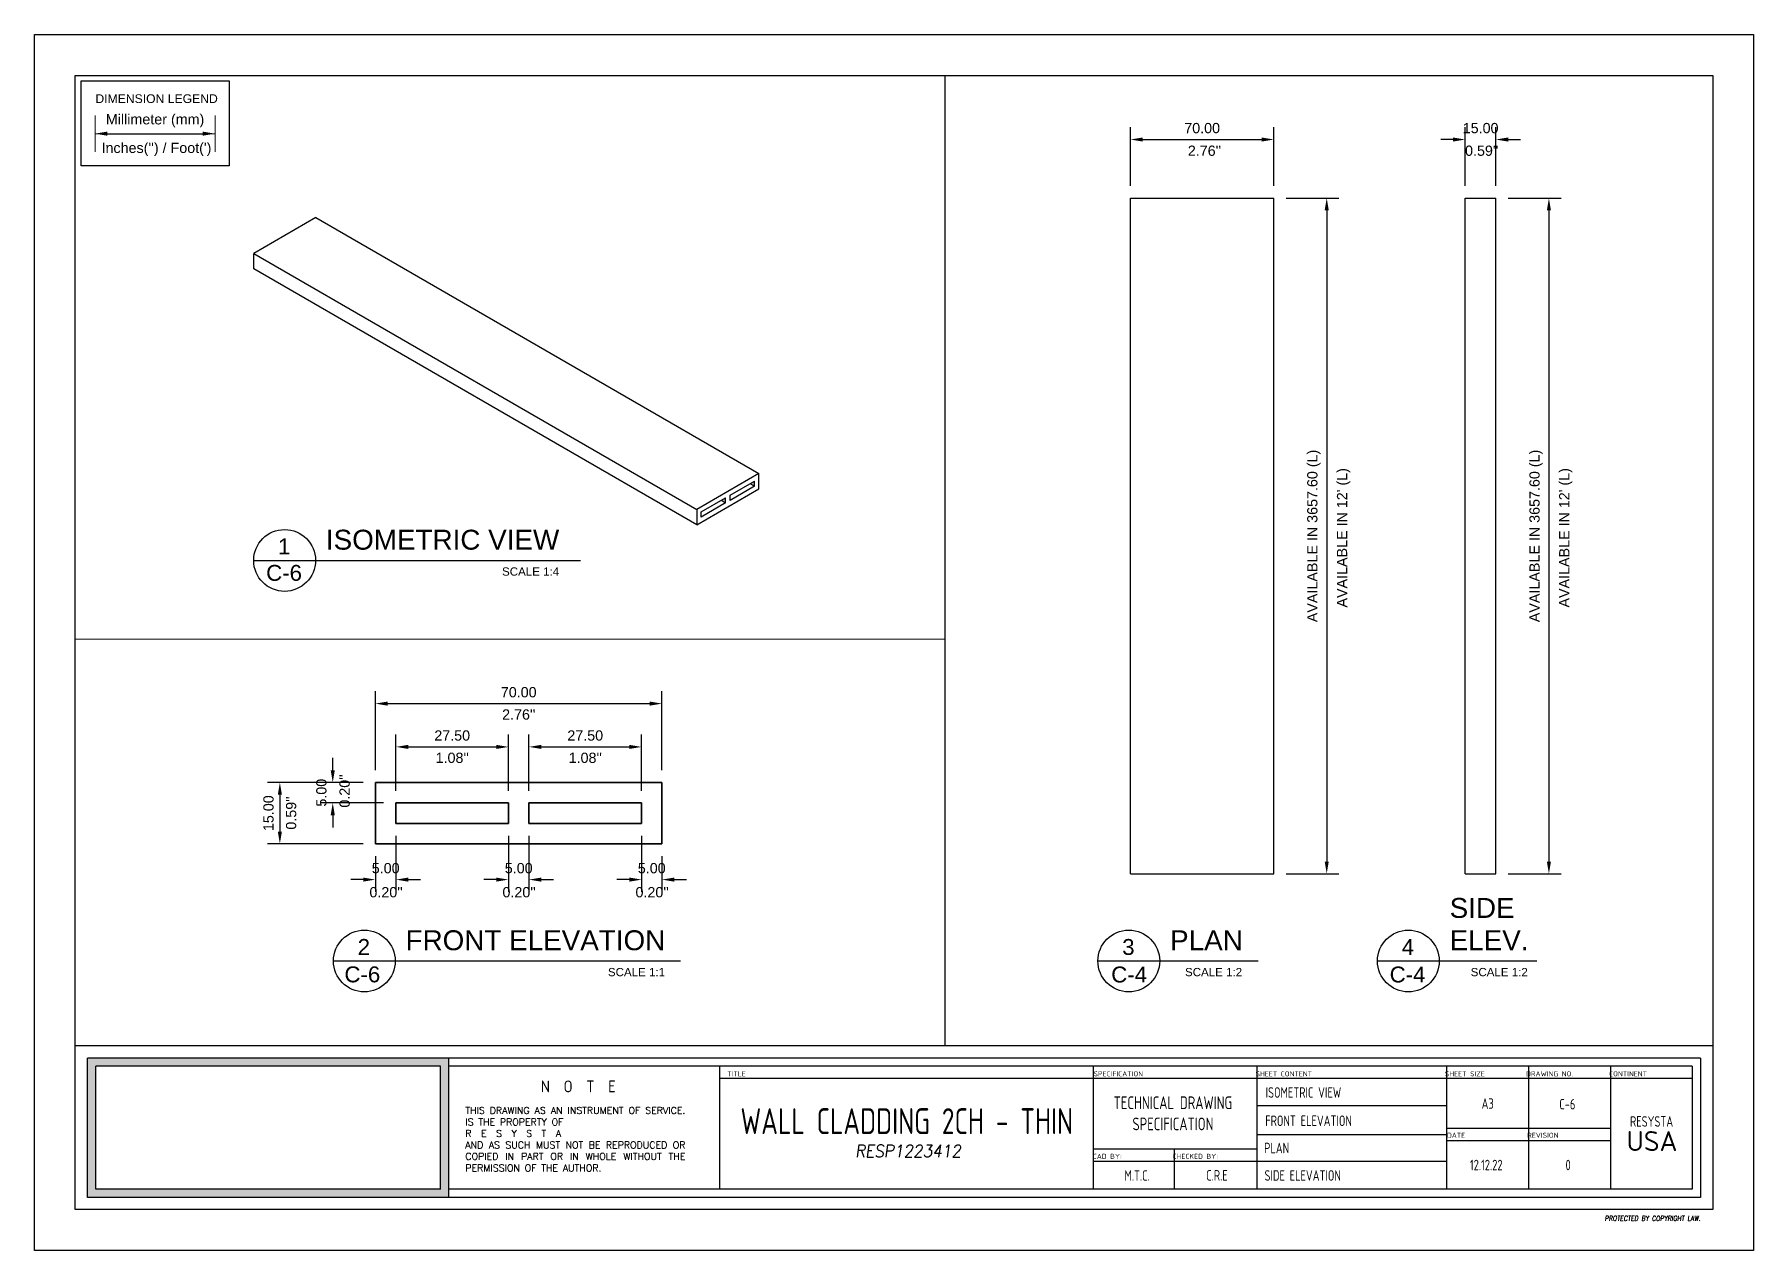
# Paper-space layout '2 CH THIN' of a CAD drawing. Header units: millimetres. Extents: x 0 to 420, y 0 to 297.
# The model-space entities are those that its viewports show. They can reach past a viewport. Long polylines and large blocks are cut down to what shows.
import ezdxf

# ---------------------------------------------------------------- set-up
doc = ezdxf.new("R2010")
doc.units = ezdxf.units.MM
doc.layers.add('DIMENSION LEGEND', color=12, linetype='Continuous')
doc.layers.add('Text', color=3, linetype='Continuous', lineweight=13)
doc.layers.add('Wall', color=4, linetype='Continuous', lineweight=30)
doc.styles.add('ARIAL', font='simplex.shx')
doc.styles.get("Standard").update_dxf_attribs({"font": 'arial.ttf'})
doc.styles.add('x2$0$WSA-text', font='romans.shx', dxfattribs={"width": 0.8, "height": 150})
doc.dimstyles.get("Standard").update_dxf_attribs({"dimtxt": 2.5, "dimasz": 3, "dimexe": 3, "dimexo": 3, "dimgap": 1.5, "dimtad": 1, "dimzin": 0, "dimdsep": 46, "dimtxsty": 'Standard', "dimcen": 0.09, "dimclrd": 1, "dimclre": 1, "dimclrt": 3, "dimadec": 0, "dimazin": 0, "dimtfac": 1, "dimtix": 1, "dimtofl": 0, "dimtmove": 0, "dimatfit": 3, "dimfxl": 1, "dimtolj": 1, "dimtzin": 0, "dimarcsym": 1})

psp = doc.layouts.new('2 CH THIN')

# ---------------------------------------------------------------- texts
at = {"color": 3}
for s, height, p in [('1', 3.8873, (59.5133, 170.0212)), ('ISOMETRIC VIEW', 4.865576, (71.2101, 171.1752)), ('C-6', 3.8873, (56.6168, 163.5654)), ('SCALE 1:4 ', 2.01948, (114.248, 164.8238)), ('SIDE', 4.86558, (345.7407, 81.2527)), ('2', 3.8873, (78.9821, 72.2053)), ('FRONT ELEVATION', 4.865576, (90.6789, 73.3593)), ('3', 3.8873, (265.7517, 72.2053)), ('PLAN', 4.86558, (277.4485, 73.3593)), ('4', 3.8873, (334.044, 72.2053)), ('ELEV.', 4.86558, (345.7407, 73.3593)), ('C-6', 3.8873, (75.7441, 65.515)), ('SCALE 1:1  ', 2.019484, (140.1115, 67.008)), ('C-4', 3.8873, (263.0672, 65.4826)), ('SCALE 1:2  ', 2.019484, (281.0921, 67.008)), ('C-4', 3.8873, (331.0852, 65.4826)), ('SCALE 1:2  ', 2.019484, (350.8796, 67.008))]:
    psp.add_text(s, height=height, dxfattribs=at).set_placement(p)
at = {"color": 3, "insert": (395.1832, 26.7468), "char_height": 4.865576, "width": 218.853288, "attachment_point": 5}
psp.add_mtext('{\\fISOCPEUR|b0|i0|c0|p34;USA}', dxfattribs=at)
at = {"layer": 'Text', "style": 'x2$0$WSA-text', "oblique": 8, "width": 0.9}
for s, height, p in [('RESP1223412', 3.034554, (200.5319, 22.8188)), ('PROTECTED BY COPYRIGHT LAW.', 1.210144, (383.5944, 7.2751))]:
    psp.add_text(s, height=height, dxfattribs=at).set_placement(p)
at = {"layer": 'Text', "attachment_point": 5}
for s, insert, char_height, width, style in [('{\\Fisocp|c0;  TITLE}', (170.6646, 43.1737), 1.2288, 18.306915, 'ARIAL'), ('{\\Fisocp|c0; SPECIFICATION}', (264.3612, 43.1737), 1.2288, 18.306915, 'ARIAL'), ('{\\Fisocp|c0; SHEET CONTENT}', (304.7967, 43.1737), 1.2288, 18.306915, 'ARIAL'), ('{\\Fisocp|c0; SHEET SIZE}', (349.0178, 43.1737), 1.2288, 18.306915, 'ARIAL'), ('{\\Fisocp|c0; DRAWING NO.}', (369.7132, 43.1737), 1.2288, 18.306915, 'ARIAL'), ('{\\Fisocp|c0; CONTINENT}', (388.8993, 43.1737), 1.2288, 18.306915, 'ARIAL'), ('{\\Fisocp|c0;  N  O  T  E}', (131.22, 40.0994), 2.892481, 43.09278, 'ARIAL'), ('{\\Fisocp|c0;ISOMETRIC VIEW}', (310.0206, 38.6173), 2.56727, 88.826886, 'x2$0$WSA-text'), ('\\pxqj;{\\W1;\\C2;THIS DRAWING AS AN INSTRUMENT OF SERVICE. IS THE PROPERTY OF\\P\\C3;R  E  S  Y  S  T  A\\P\\C2;AND AS SUCH MUST NOT BE REPRODUCED OR COPIED IN PART OR IN WHOLE WITHOUT THE PERMISSION OF THE AUTHOR. }', (134.4058, 27.205), 1.6836511, 58.253908, 'x2$0$WSA-text'), ('{\\Fisocp|c0;WALL CLADDING 2CH - THIN}', (213.1197, 31.6109), 6.325285, 218.853288, 'x2$0$WSA-text'), ('{\\Fisocp|c0;TECHNICAL DRAWING SPECIFICATION}', (278.1463, 33.5213), 3.106396, 44.070299, 'x2$0$WSA-text'), ('{\\Fisocp|c0;A3 }', (355.0313, 35.9044), 2.56727, 88.826886, 'x2$0$WSA-text'), ('{\\Fisocp|c0;C-6}', (374.499, 35.7618), 2.56727, 88.826886, 'x2$0$WSA-text'), ('{\\Fisocp|c0;FRONT ELEVATION}', (311.2778, 31.7102), 2.56727, 88.826886, 'x2$0$WSA-text'), ('{\\Fisocp|c0;RESYSTA}', (395.0702, 31.5423), 2.56727, 88.826886, 'x2$0$WSA-text'), ('{\\Fisocp|c0;PLAN}', (303.4786, 25.0585), 2.56727, 88.826886, 'x2$0$WSA-text'), ('{\\Fisocp|c0; DATE}', (346.8825, 28.1737), 1.2288, 18.306915, 'ARIAL'), ('{\\Fisocp|c0; REVISION}', (368.0722, 28.1737), 1.2288, 18.306915, 'ARIAL'), ('{\\Fisocp|c0; CAD BY:}', (261.6752, 23.0226), 1.2288, 18.306915, 'ARIAL'), ('{\\Fisocp|c0; CHECKED BY:}', (283.1744, 23.0226), 1.2288, 18.306915, 'ARIAL'), ('{\\Fisocp|c0;12.12.22}', (354.6792, 20.9044), 2.56727, 88.826886, 'x2$0$WSA-text'), ('{\\Fisocp|c0;0}', (374.6792, 20.9044), 2.56727, 88.826886, 'x2$0$WSA-text'), ('{\\Fisocp|c0;M.T.C.}', (269.3963, 18.3307), 2.56727, 88.826886, 'x2$0$WSA-text'), ('{\\Fisocp|c0;C.R.E}', (288.8986, 18.3817), 2.56727, 88.826886, 'x2$0$WSA-text'), ('{\\Fisocp|c0;SIDE ELEVATION}', (309.8423, 18.3485), 2.56727, 88.826886, 'x2$0$WSA-text')]:
    psp.add_mtext(s, dxfattribs=dict(at, insert=insert, char_height=char_height, width=width, style=style))
at = {"layer": 'Wall', "color": 5, "insert": (14.9091, 282.3722), "char_height": 2.128107, "width": 31.230696, "attachment_point": 1}
psp.add_mtext('{\\C3;DIMENSION LEGEND}', dxfattribs=at)
at = {"layer": 'Wall', "color": 3, "lineweight": 5, "char_height": 2.5, "attachment_point": 1}
for s, insert, width in [("Inches('') / Foot(')", (16.4056, 270.5473), 28.810895), ("2.76''", (281.7805, 269.8501), 8.849079), ("0.59''", (349.5087, 269.8501), 8.849079), ("2.76''", (114.2681, 132.1721), 8.849079), ("1.08''", (98.0181, 121.6), 8.849079), ("1.08''", (130.5181, 121.6), 8.849079), ("0.20''", (81.852, 88.7719), 8.849079), ("0.20''", (114.352, 88.7719), 8.849079), ("0.20''", (146.852, 88.7719), 8.849079)]:
    psp.add_mtext(s, dxfattribs=dict(at, insert=insert, width=width))
at = {"layer": 'Wall', "color": 3, "lineweight": 5, "char_height": 2.5, "attachment_point": 1, "rotation": 90}
for s, insert, width in [("\\A1;AVAILABLE IN {\\A0;12' (L)}", (318.2069, 157.0424), 67.810464), ("\\A1;AVAILABLE IN {\\A0;12' (L)}", (372.4868, 157.0424), 67.810464), ("0.20''", (74.534, 108.1767), 8.849079), ("0.59''", (61.4644, 102.7997), 8.849079)]:
    psp.add_mtext(s, dxfattribs=dict(at, insert=insert, width=width))

msp = doc.modelspace()

# ---------------------------------------------------------------- blocks, each defined once
blk = doc.blocks.new('*D48')
at = {"layer": 'Defpoints', "color": 0, "transparency": 16777216}
for p in [(14.83, 272.76), (44.13, 272.76), (44.13, 272.76)]:
    blk.add_point(p, dxfattribs=at)
at = {"layer": 'Wall', "color": 1, "lineweight": -2, "transparency": 16777216}
blk.add_line((17.83, 272.76), (41.13, 272.76), dxfattribs=at)
at = {"layer": 'Wall', "color": 1, "transparency": 16777216}
for points in [[(17.83, 273.26), (17.83, 272.26), (14.83, 272.76)], [(41.13, 273.26), (41.13, 272.26), (44.13, 272.76)]]:
    blk.add_solid(points, dxfattribs=at)
at = {"layer": 'Wall', "color": 3, "lineweight": 5, "transparency": 16777216, "insert": (29.48, 275.9), "char_height": 2.5, "attachment_point": 5}
blk.add_mtext('\\A1;Millimeter (mm)', dxfattribs=at)
blk = doc.blocks.new('*D50')
at = {"layer": 'Defpoints', "color": 0, "transparency": 16777216}
for p in [(153.32, 133.58), (83.32, 114.32), (153.32, 114.32)]:
    blk.add_point(p, dxfattribs=at)
at = {"layer": 'Wall', "color": 1, "lineweight": -2, "transparency": 16777216}
for p, q in [((83.32, 117.32), (83.32, 136.58)), ((153.32, 117.32), (153.32, 136.58)), ((86.32, 133.58), (150.32, 133.58))]:
    blk.add_line(p, q, dxfattribs=at)
at = {"layer": 'Wall', "color": 1, "transparency": 16777216}
for points in [[(86.32, 134.08), (86.32, 133.08), (83.32, 133.58)], [(150.32, 134.08), (150.32, 133.08), (153.32, 133.58)]]:
    blk.add_solid(points, dxfattribs=at)
at = {"layer": 'Wall', "color": 3, "transparency": 16777216, "insert": (118.32, 136.35), "char_height": 2.5, "attachment_point": 5}
blk.add_mtext('\\A1;70.00', dxfattribs=at)
blk = doc.blocks.new('*D51')
at = {"layer": 'Defpoints', "color": 0, "transparency": 16777216}
for p in [(115.82, 123.01), (88.32, 109.32), (115.82, 109.32)]:
    blk.add_point(p, dxfattribs=at)
at = {"layer": 'Wall', "color": 1, "lineweight": -2, "transparency": 16777216}
for p, q in [((88.32, 112.32), (88.32, 126.01)), ((115.82, 112.32), (115.82, 126.01)), ((91.32, 123.01), (112.82, 123.01))]:
    blk.add_line(p, q, dxfattribs=at)
at = {"layer": 'Wall', "color": 1, "transparency": 16777216}
for points in [[(91.32, 123.51), (91.32, 122.51), (88.32, 123.01)], [(112.82, 123.51), (112.82, 122.51), (115.82, 123.01)]]:
    blk.add_solid(points, dxfattribs=at)
at = {"layer": 'Wall', "color": 3, "transparency": 16777216, "insert": (102.07, 125.78), "char_height": 2.5, "attachment_point": 5}
blk.add_mtext('\\A1;27.50', dxfattribs=at)
blk = doc.blocks.new('*D52')
at = {"layer": 'Defpoints', "color": 0, "transparency": 16777216}
for p in [(148.32, 123.01), (120.82, 109.32), (148.32, 109.32)]:
    blk.add_point(p, dxfattribs=at)
at = {"layer": 'Wall', "color": 1, "lineweight": -2, "transparency": 16777216}
for p, q in [((120.82, 112.32), (120.82, 126.01)), ((148.32, 112.32), (148.32, 126.01)), ((123.82, 123.01), (145.32, 123.01))]:
    blk.add_line(p, q, dxfattribs=at)
at = {"layer": 'Wall', "color": 1, "transparency": 16777216}
for points in [[(123.82, 123.51), (123.82, 122.51), (120.82, 123.01)], [(145.32, 123.51), (145.32, 122.51), (148.32, 123.01)]]:
    blk.add_solid(points, dxfattribs=at)
at = {"layer": 'Wall', "color": 3, "transparency": 16777216, "insert": (134.57, 125.78), "char_height": 2.5, "attachment_point": 5}
blk.add_mtext('\\A1;27.50', dxfattribs=at)
blk = doc.blocks.new('*D53')
at = {"layer": 'Defpoints', "color": 0, "transparency": 16777216}
for p in [(83.32, 114.32), (59.97, 99.32), (83.32, 99.32)]:
    blk.add_point(p, dxfattribs=at)
at = {"layer": 'Wall', "color": 1, "lineweight": -2, "transparency": 16777216}
for p, q in [((80.32, 114.32), (56.97, 114.32)), ((59.97, 111.32), (59.97, 102.32)), ((80.32, 99.32), (56.97, 99.32))]:
    blk.add_line(p, q, dxfattribs=at)
at = {"layer": 'Wall', "color": 1, "transparency": 16777216}
for points in [[(59.47, 111.32), (60.47, 111.32), (59.97, 114.32)], [(59.47, 102.32), (60.47, 102.32), (59.97, 99.32)]]:
    blk.add_solid(points, dxfattribs=at)
at = {"layer": 'Wall', "color": 3, "transparency": 16777216, "insert": (57.2, 106.82), "char_height": 2.5, "attachment_point": 5, "rotation": 90}
blk.add_mtext('\\A1;15.00', dxfattribs=at)
blk = doc.blocks.new('*D54')
at = {"layer": 'Defpoints', "color": 0, "transparency": 16777216}
for p in [(83.32, 114.32), (72.89, 109.32), (88.32, 109.32)]:
    blk.add_point(p, dxfattribs=at)
at = {"layer": 'Wall', "color": 1, "lineweight": -2, "transparency": 16777216}
for p, q in [((72.89, 117.32), (72.89, 120.32)), ((80.32, 114.32), (69.89, 114.32)), ((85.32, 109.32), (69.89, 109.32)), ((72.89, 106.32), (72.89, 103.32))]:
    blk.add_line(p, q, dxfattribs=at)
at = {"layer": 'Wall', "color": 1, "transparency": 16777216}
for points in [[(72.39, 117.32), (73.39, 117.32), (72.89, 114.32)], [(72.39, 106.32), (73.39, 106.32), (72.89, 109.32)]]:
    blk.add_solid(points, dxfattribs=at)
at = {"layer": 'Wall', "color": 3, "transparency": 16777216, "insert": (70.12, 111.82), "char_height": 2.5, "attachment_point": 5, "rotation": 90}
blk.add_mtext('\\A1;5.00', dxfattribs=at)
blk = doc.blocks.new('*D55')
at = {"layer": 'Defpoints', "color": 0, "transparency": 16777216}
for p in [(88.32, 104.32), (83.32, 99.32), (88.32, 90.6)]:
    blk.add_point(p, dxfattribs=at)
at = {"layer": 'Wall', "color": 1, "lineweight": -2, "transparency": 16777216}
for p, q in [((88.32, 101.32), (88.32, 87.6)), ((83.32, 96.32), (83.32, 87.6)), ((80.32, 90.6), (77.32, 90.6)), ((91.32, 90.6), (94.32, 90.6))]:
    blk.add_line(p, q, dxfattribs=at)
at = {"layer": 'Wall', "color": 1, "transparency": 16777216}
for points in [[(80.32, 91.1), (80.32, 90.1), (83.32, 90.6)], [(91.32, 91.1), (91.32, 90.1), (88.32, 90.6)]]:
    blk.add_solid(points, dxfattribs=at)
at = {"layer": 'Wall', "color": 3, "transparency": 16777216, "insert": (85.82, 93.38), "char_height": 2.5, "attachment_point": 5}
blk.add_mtext('\\A1;5.00', dxfattribs=at)
blk = doc.blocks.new('*D56')
at = {"layer": 'Defpoints', "color": 0, "transparency": 16777216}
for p in [(115.82, 104.32), (120.82, 104.32), (120.82, 90.6)]:
    blk.add_point(p, dxfattribs=at)
at = {"layer": 'Wall', "color": 1, "lineweight": -2, "transparency": 16777216}
for p, q in [((115.82, 101.32), (115.82, 87.6)), ((120.82, 101.32), (120.82, 87.6)), ((112.82, 90.6), (109.82, 90.6)), ((123.82, 90.6), (126.82, 90.6))]:
    blk.add_line(p, q, dxfattribs=at)
at = {"layer": 'Wall', "color": 1, "transparency": 16777216}
for points in [[(112.82, 91.1), (112.82, 90.1), (115.82, 90.6)], [(123.82, 91.1), (123.82, 90.1), (120.82, 90.6)]]:
    blk.add_solid(points, dxfattribs=at)
at = {"layer": 'Wall', "color": 3, "transparency": 16777216, "insert": (118.32, 93.38), "char_height": 2.5, "attachment_point": 5}
blk.add_mtext('\\A1;5.00', dxfattribs=at)
blk = doc.blocks.new('*D57')
at = {"layer": 'Defpoints', "color": 0, "transparency": 16777216}
for p in [(148.32, 104.32), (153.32, 99.32), (153.32, 90.6)]:
    blk.add_point(p, dxfattribs=at)
at = {"layer": 'Wall', "color": 1, "lineweight": -2, "transparency": 16777216}
for p, q in [((148.32, 101.32), (148.32, 87.6)), ((153.32, 96.32), (153.32, 87.6)), ((145.32, 90.6), (142.32, 90.6)), ((156.32, 90.6), (159.32, 90.6))]:
    blk.add_line(p, q, dxfattribs=at)
at = {"layer": 'Wall', "color": 1, "transparency": 16777216}
for points in [[(145.32, 91.1), (145.32, 90.1), (148.32, 90.6)], [(156.32, 91.1), (156.32, 90.1), (153.32, 90.6)]]:
    blk.add_solid(points, dxfattribs=at)
at = {"layer": 'Wall', "color": 3, "transparency": 16777216, "insert": (150.82, 93.38), "char_height": 2.5, "attachment_point": 5}
blk.add_mtext('\\A1;5.00', dxfattribs=at)
blk = doc.blocks.new('*D58')
at = {"layer": 'Defpoints', "color": 0, "transparency": 16777216}
for p in [(302.78, 271.33), (267.78, 257.02), (302.78, 257.02)]:
    blk.add_point(p, dxfattribs=at)
at = {"layer": 'Wall', "color": 1, "lineweight": -2, "transparency": 16777216}
for p, q in [((267.78, 260.02), (267.78, 274.33)), ((302.78, 260.02), (302.78, 274.33)), ((270.78, 271.33), (299.78, 271.33))]:
    blk.add_line(p, q, dxfattribs=at)
at = {"layer": 'Wall', "color": 1, "transparency": 16777216}
for points in [[(270.78, 271.83), (270.78, 270.83), (267.78, 271.33)], [(299.78, 271.83), (299.78, 270.83), (302.78, 271.33)]]:
    blk.add_solid(points, dxfattribs=at)
at = {"layer": 'Wall', "color": 3, "transparency": 16777216, "insert": (285.28, 274.11), "char_height": 2.5, "attachment_point": 5}
blk.add_mtext('\\A1;70.00', dxfattribs=at)
blk = doc.blocks.new('*D59')
at = {"layer": 'Defpoints', "color": 0, "transparency": 16777216}
for p in [(357.06, 271.33), (349.56, 257.02), (357.06, 257.02)]:
    blk.add_point(p, dxfattribs=at)
at = {"layer": 'Wall', "color": 1, "lineweight": -2, "transparency": 16777216}
for p, q in [((349.56, 260.02), (349.56, 274.33)), ((357.06, 260.02), (357.06, 274.33)), ((346.56, 271.33), (343.56, 271.33)), ((360.06, 271.33), (363.06, 271.33))]:
    blk.add_line(p, q, dxfattribs=at)
at = {"layer": 'Wall', "color": 1, "transparency": 16777216}
for points in [[(346.56, 271.83), (346.56, 270.83), (349.56, 271.33)], [(360.06, 271.83), (360.06, 270.83), (357.06, 271.33)]]:
    blk.add_solid(points, dxfattribs=at)
at = {"layer": 'Wall', "color": 3, "transparency": 16777216, "insert": (353.31, 274.11), "char_height": 2.5, "attachment_point": 5}
blk.add_mtext('\\A1;15.00', dxfattribs=at)
blk = doc.blocks.new('*D60')
at = {"layer": 'Defpoints', "color": 0, "transparency": 16777216}
for p in [(357.06, 257.02), (357.06, 92.02), (369.99, 92.02)]:
    blk.add_point(p, dxfattribs=at)
at = {"layer": 'Wall', "color": 1, "lineweight": -2, "transparency": 16777216}
for p, q in [((360.06, 257.02), (372.99, 257.02)), ((369.99, 254.02), (369.99, 95.02)), ((360.06, 92.02), (372.99, 92.02))]:
    blk.add_line(p, q, dxfattribs=at)
at = {"layer": 'Wall', "color": 1, "transparency": 16777216}
for points in [[(369.49, 254.02), (370.49, 254.02), (369.99, 257.02)], [(369.49, 95.02), (370.49, 95.02), (369.99, 92.02)]]:
    blk.add_solid(points, dxfattribs=at)
at = {"layer": 'Wall', "color": 3, "transparency": 16777216, "insert": (366.85, 174.52), "char_height": 2.5, "width": 42.4989, "attachment_point": 5, "rotation": 90}
blk.add_mtext('\\A1;AVAILABLE IN 3657.60 (L)', dxfattribs=at)
blk = doc.blocks.new('*D61')
at = {"layer": 'Defpoints', "color": 0, "transparency": 16777216}
for p in [(302.78, 257.02), (302.78, 92.02), (315.71, 92.02)]:
    blk.add_point(p, dxfattribs=at)
at = {"layer": 'Wall', "color": 1, "lineweight": -2, "transparency": 16777216}
for p, q in [((305.78, 257.02), (318.71, 257.02)), ((315.71, 254.02), (315.71, 95.02)), ((305.78, 92.02), (318.71, 92.02))]:
    blk.add_line(p, q, dxfattribs=at)
at = {"layer": 'Wall', "color": 1, "transparency": 16777216}
for points in [[(315.21, 254.02), (316.21, 254.02), (315.71, 257.02)], [(315.21, 95.02), (316.21, 95.02), (315.71, 92.02)]]:
    blk.add_solid(points, dxfattribs=at)
at = {"layer": 'Wall', "color": 3, "transparency": 16777216, "insert": (312.57, 174.52), "char_height": 2.5, "width": 42.4989, "attachment_point": 5, "rotation": 90}
blk.add_mtext('\\A1;AVAILABLE IN 3657.60 (L)', dxfattribs=at)

# ---------------------------------------------------------------- dimensions: what is measured, and where the dimension line sits
at = {"layer": 'Wall', "color": 1, "lineweight": 5}
dim = psp.add_linear_dim(base=(44.1256, 272.7597), p1=(14.828, 272.7597), p2=(44.1256, 272.7597), text='Millimeter (mm)', dimstyle='Standard', override={"dimpost": '\\X'}, dxfattribs=at)
dim.commit()
dim.dimension.update_dxf_attribs({"geometry": '*D48', "text_midpoint": (29.4768, 275.8985)})
at = {"layer": 'Wall', "color": 5}
for base, p1, p2, override, picture, middle in [((302.7751, 271.3317), (267.7751, 257.0245), (302.7751, 257.0245), {"dimlfac": -2, "dimpost": '\\X'}, '*D58', (285.2751, 271.3317)), ((153.3166, 133.5778), (83.3166, 114.3224), (153.3166, 114.3224), {"dimlfac": -1, "dimpost": '\\X'}, '*D50', (118.3166, 133.5778)), ((115.8166, 123.0058), (88.3166, 109.3224), (115.8166, 109.3224), {"dimlfac": -1, "dimpost": '\\X'}, '*D51', (102.0666, 123.0058)), ((148.3166, 123.0058), (120.8166, 109.3224), (148.3166, 109.3224), {"dimlfac": -1, "dimpost": '\\X'}, '*D52', (134.5666, 123.0058))]:
    dim = psp.add_linear_dim(base=base, p1=p1, p2=p2, dimstyle='Standard', override=override, dxfattribs=at)
    dim.commit()
    dim.dimension.update_dxf_attribs({"geometry": picture, "text_midpoint": middle, "dimtype": 160})
for base, p1, p2, override, picture, middle in [((357.0551, 271.3317), (349.5551, 257.0245), (357.0551, 257.0245), {"dimlfac": -2, "dimpost": '\\X'}, '*D59', (353.3051, 274.1081)), ((88.3166, 90.6031), (83.3166, 99.3224), (88.3166, 104.3224), {"dimlfac": -1, "dimpost": '\\X'}, '*D55', (85.8166, 93.3795)), ((120.8166, 90.6031), (115.8166, 104.3224), (120.8166, 104.3224), {"dimlfac": -1, "dimpost": '\\X'}, '*D56', (118.3166, 93.3795)), ((153.3166, 90.6031), (148.3166, 104.3224), (153.3166, 99.3224), {"dimlfac": -1, "dimpost": '\\X'}, '*D57', (150.8166, 93.3795))]:
    dim = psp.add_linear_dim(base=base, p1=p1, p2=p2, dimstyle='Standard', override=override, dxfattribs=at)
    dim.commit()
    dim.dimension.update_dxf_attribs({"geometry": picture, "text_midpoint": middle})
for base, p1, p2, picture, middle in [((315.7136, 92.0245), (302.7751, 257.0245), (302.7751, 92.0245), '*D61', (312.5748, 174.5245)), ((369.9935, 92.0245), (357.0551, 257.0245), (357.0551, 92.0245), '*D60', (366.8547, 174.5245))]:
    dim = psp.add_linear_dim(base=base, p1=p1, p2=p2, angle=90, text='AVAILABLE IN 3657.60 (L)', dimstyle='Standard', override={"dimlfac": -2, "dimpost": '\\X'}, dxfattribs=at)
    dim.commit()
    dim.dimension.update_dxf_attribs({"geometry": picture, "text_midpoint": middle})
for base, p2, picture, middle in [((72.8932, 109.3224), (88.3166, 109.3224), '*D54', (72.8932, 111.8224)), ((59.9734, 99.3224), (83.3166, 99.3224), '*D53', (59.9734, 106.8224))]:
    dim = psp.add_linear_dim(base=base, p1=(83.3166, 114.3224), p2=p2, angle=90, dimstyle='Standard', override={"dimlfac": -1, "dimpost": '\\X'}, dxfattribs=at)
    dim.commit()
    dim.dimension.update_dxf_attribs({"geometry": picture, "text_midpoint": middle, "dimtype": 160})

# ---------------------------------------------------------------- hatches: boundary and pattern name
at = {"layer": 'Wall'}
h = msp.add_hatch(color=2, dxfattribs=at)
h.dxf.hatch_style = 1
h.paths.add_polyline_path([(16442.35, -6382.58), (16438.02, -6385.08), (16442.35, -6387.58)])
h.paths.add_polyline_path([(16470.5, -6366.33), (16466.17, -6368.83), (16470.5, -6371.33)])

# ---------------------------------------------------------------- linework, layer by layer
msp.add_line((15467.69, -6069.03), (15467.69, -6054.03))
for p, q in [((16693.14, -5995.66), (16693.14, -5665.66)), ((16693.14, -5665.66), (16763.14, -5665.66)), ((16763.14, -5995.66), (16763.14, -5665.66)), ((16856.7, -5995.66), (16856.7, -5665.66)), ((16856.7, -5665.66), (16871.7, -5665.66)), ((16871.7, -5995.66), (16871.7, -5665.66)), ((16693.14, -5995.66), (16763.14, -5995.66)), ((16856.7, -5995.66), (16871.7, -5995.66)), ((15467.69, -6054.03), (15537.69, -6054.03)), ((15537.69, -6054.03), (15467.69, -6054.03)), ((15467.69, -6054.03), (15467.69, -6069.03)), ((15537.69, -6054.03), (15537.69, -6069.03)), ((15537.69, -6069.03), (15537.69, -6054.03)), ((15472.69, -6064.03), (15472.69, -6059.03)), ((15472.69, -6059.03), (15500.19, -6059.03)), ((15500.19, -6059.03), (15472.69, -6059.03)), ((15472.69, -6059.03), (15472.69, -6064.03)), ((15472.69, -6059.03), (15500.19, -6059.03)), ((15472.69, -6064.03), (15472.69, -6059.03)), ((15500.19, -6064.03), (15500.19, -6059.03)), ((15500.19, -6064.03), (15500.19, -6059.03)), ((15500.19, -6059.03), (15500.19, -6064.03)), ((15505.19, -6059.03), (15505.19, -6064.03)), ((15505.19, -6059.03), (15532.69, -6059.03)), ((15532.69, -6059.03), (15505.19, -6059.03)), ((15505.19, -6059.03), (15505.19, -6064.03)), ((15505.19, -6059.03), (15532.69, -6059.03)), ((15505.19, -6064.03), (15505.19, -6059.03)), ((15532.69, -6059.03), (15532.69, -6064.03)), ((15532.69, -6064.03), (15532.69, -6059.03)), ((15532.69, -6059.03), (15532.69, -6064.03)), ((15500.19, -6064.03), (15472.69, -6064.03)), ((15472.69, -6064.03), (15500.19, -6064.03)), ((15500.19, -6064.03), (15472.69, -6064.03)), ((15532.69, -6064.03), (15505.19, -6064.03)), ((15505.19, -6064.03), (15532.69, -6064.03)), ((15532.69, -6064.03), (15505.19, -6064.03)), ((15537.69, -6069.03), (15467.69, -6069.03)), ((15467.69, -6069.03), (15537.69, -6069.03)), ((16041.81, -6108.83), (15981.19, -6143.83)), ((16041.81, -6108.83), (16474.83, -6358.83)), ((15981.19, -6158.83), (15981.19, -6143.83)), ((15981.19, -6143.83), (16414.21, -6393.83)), ((16414.21, -6408.83), (15981.19, -6158.83)), ((16474.83, -6358.83), (16414.21, -6393.83)), ((16474.83, -6373.83), (16474.83, -6358.83)), ((16446.68, -6380.08), (16470.5, -6366.33)), ((16470.5, -6371.33), (16470.5, -6366.33)), ((16470.5, -6371.33), (16446.68, -6385.08)), ((16470.5, -6371.33), (16466.17, -6368.83)), ((16414.21, -6408.83), (16474.83, -6373.83)), ((16418.54, -6396.33), (16442.35, -6382.58)), ((16442.35, -6387.58), (16442.35, -6382.58)), ((16446.68, -6385.08), (16446.68, -6380.08)), ((16442.35, -6387.58), (16418.54, -6401.33)), ((16442.35, -6387.58), (16438.02, -6385.08)), ((16414.21, -6393.83), (16414.21, -6408.83)), ((16418.54, -6401.33), (16418.54, -6396.33))]:
    msp.add_line(p, q, dxfattribs=at)

# ---------------------------------------------------------------- hatches: boundary and pattern name
at = {"layer": 'Wall', "transparency": 33554636}
h = psp.add_hatch(color=3, dxfattribs=at)
h.dxf.hatch_style = 1
h.paths.add_polyline_path([(12.9993, 47.0032), (12.9993, 13.0032), (101.2305, 13.0032), (101.2305, 47.0032)])
h.paths.add_polyline_path([(99.2305, 45.0032), (99.2305, 15.0032), (14.9993, 15.0032), (14.9993, 45.0032)], flags=16)

# ---------------------------------------------------------------- linework, layer by layer
at = {"color": 1}
for p, q in [((53.5781, 168.541), (133.4118, 168.541)), ((73.0469, 70.7251), (157.856, 70.7251)), ((259.8166, 70.7251), (298.9678, 70.7251)), ((328.1088, 70.7251), (367.0218, 70.7251))]:
    psp.add_line(p, q, dxfattribs=at)
for centre in [(61.126, 168.541), (80.5948, 70.7251), (267.3644, 70.7251), (335.6566, 70.7251)]:
    psp.add_circle(centre, 7.5478, dxfattribs=at)
at = {"layer": 'DIMENSION LEGEND', "color": 20}
psp.add_lwpolyline([(11.4045, 285.6704), (47.6121, 285.6704), (47.6121, 264.8852), (11.4045, 264.8852)], close=True, dxfattribs=at)
at = {"layer": 'Wall', "color": 5}
for p, q in [((222.4993, 50.0032), (222.4993, 287.0032)), ((406.9993, 47.0032), (12.9993, 47.0032))]:
    psp.add_line(p, q, dxfattribs=at)
at = {"layer": 'Wall', "color": 1, "lineweight": 5}
for p, q in [((14.828, 268.3312), (14.828, 277.1882)), ((44.1256, 268.3312), (44.1256, 277.1882)), ((14.828, 272.7597), (44.1256, 272.7597))]:
    psp.add_line(p, q, dxfattribs=at)
at = {"layer": 'Wall', "color": 1}
for p, q in [((409.9993, 50.0032), (9.9993, 50.0032)), ((344.9993, 42.0032), (167.4805, 42.0032)), ((404.9993, 42.0032), (344.9993, 42.0032)), ((298.7493, 35.4712), (344.9993, 35.4712)), ((298.7493, 28.3842), (344.9993, 28.3842)), ((344.9993, 26.9196), (384.9993, 26.9196)), ((258.7493, 21.8521), (298.7493, 21.8521)), ((298.7493, 21.8521), (344.9993, 21.8521))]:
    psp.add_line(p, q, dxfattribs=at)
at = {"layer": 'Wall'}
for p, q in [((101.2305, 13.0032), (101.2305, 47.0032)), ((99.2305, 14.8932), (99.2305, 45.0032)), ((167.4805, 14.8932), (167.4805, 44.8932)), ((258.7493, 15.0032), (258.7493, 45.0032)), ((298.7493, 15.0032), (298.7493, 45.0032)), ((344.9993, 45.0032), (344.9993, 15.0032)), ((364.9993, 45.0032), (364.9993, 15.0032)), ((384.9993, 45.0032), (384.9993, 15.0032)), ((344.9993, 29.9196), (384.9993, 29.9196)), ((258.7493, 24.8521), (298.7493, 24.8521)), ((278.4794, 24.8521), (278.4794, 15.0032))]:
    psp.add_line(p, q, dxfattribs=at)
at = {"layer": 'Wall', "color": 4}
for p, q in [((99.2305, 45.0032), (14.9993, 45.0032)), ((404.9993, 45.0032), (101.2305, 45.0032))]:
    psp.add_line(p, q, dxfattribs=at)
at = {"layer": 'Wall', "color": 5}
for points in [[(-0.0007, 297.0032), (419.9993, 297.0032), (419.9993, 0.0032), (-0.0007, 0.0032), (-0.0007, 297.0032)], [(406.9993, 47.0032), (406.9993, 13.0032), (12.9993, 13.0032), (12.9993, 47.0032)]]:
    psp.add_lwpolyline(points, dxfattribs=at)
at = {"layer": 'Wall', "color": 1}
psp.add_lwpolyline([(9.9993, 287.0032), (409.9993, 287.0032), (409.9993, 10.0032), (9.9993, 10.0032)], close=True, dxfattribs=at)
at = {"layer": 'Wall', "color": 5}
psp.add_lwpolyline([(9.9993, 287.0032), (409.9993, 287.0032), (409.9993, 50.0032), (9.9993, 50.0032)], close=True, dxfattribs=at)
at = {"layer": 'Wall', "color": 4}
for points in [[(99.2305, 15.0032), (14.9993, 15.0032), (14.9993, 45.0032)], [(404.9993, 45.0032), (404.9993, 15.0032), (101.2305, 15.0032)]]:
    psp.add_lwpolyline(points, dxfattribs=at)

psp.set_redraw_order([(e.dxf.handle, doc.entitydb.next_handle()) for e in psp.query("TEXT MTEXT ATTDEF DIMENSION ARC_DIMENSION")])  # texts and dimensions are drawn at this point

# ---------------------------------------------------------------- viewports
at = {"layer": 'Wall', "color": 5}
psp.add_viewport(center=(116.2493, 218.1429), size=(212.5, 137.720682), view_center_point=(16231.8769, -6245.3209), view_height=550.882726, dxfattribs=at)
for center, size, view_center_point, view_height, status in [((316.2493, 168.5032), (187.5, 237), (16790.0853, -5842.6993), 474, 3), ((116.2493, 99.6429), (212.5, 99.279318), (15500.623, -6068.7133), 99.279318, 4)]:
    psp.add_viewport(center=center, size=size, view_center_point=view_center_point, view_height=view_height, status=status, dxfattribs=at)

doc.saveas('drawing.dxf')
